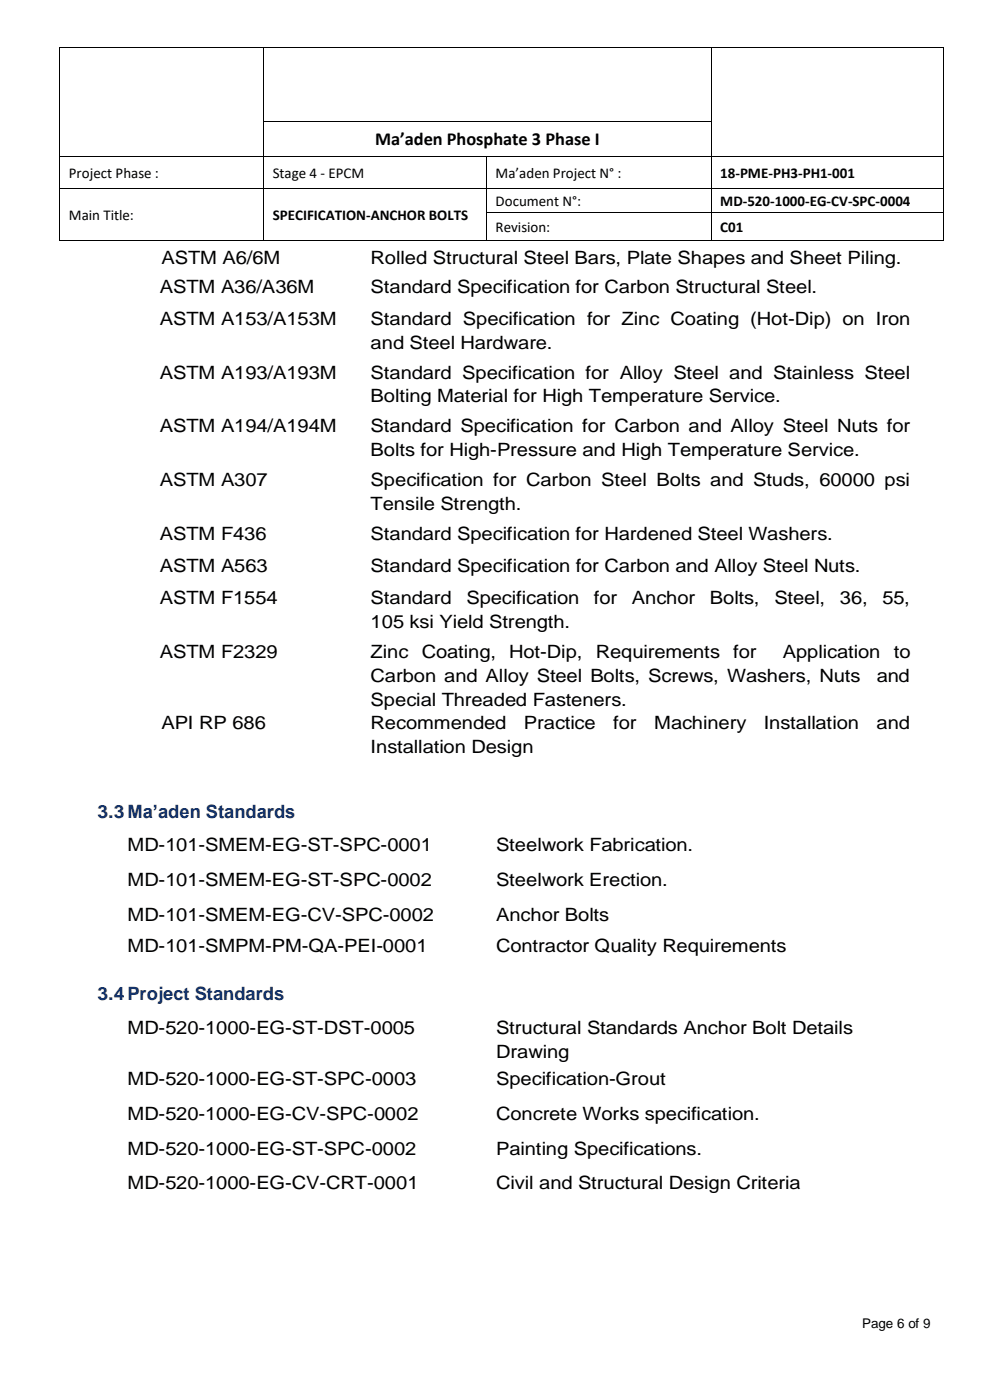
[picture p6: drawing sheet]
<svg xmlns="http://www.w3.org/2000/svg" width="210mm" height="297mm" viewBox="0 0 210 297" stroke-linecap="round" stroke-linejoin="round" font-family="sans-serif">
<defs><g id="words">
<g font-size="3.9">
<text x="79.6" y="30.9">Ma’aden Phosphate 3 Phase I</text>
<text x="34.2" y="56.1">ASTM A6/6M</text>
<text x="78.6" y="56.1">Rolled Structural Steel Bars, Plate Shapes and Sheet Piling.</text>
<text x="33.9" y="62.1">ASTM A36/A36M</text>
<text x="78.6" y="62.1">Standard Specification for Carbon Structural Steel.</text>
<text x="33.9" y="68.9">ASTM A153/A153M</text>
<text x="78.6" y="68.9">Standard Specification for Zinc Coating (Hot-Dip) on Iron</text>
<text x="78.6" y="74">and Steel Hardware.</text>
<text x="33.9" y="80.3">ASTM A193/A193M</text>
<text x="78.6" y="80.3">Standard Specification for Alloy Steel and Stainless Steel</text>
<text x="78.6" y="85.4">Bolting Material for High Temperature Service.</text>
<text x="33.9" y="91.7">ASTM A194/A194M</text>
<text x="78.6" y="91.7">Standard Specification for Carbon and Alloy Steel Nuts for</text>
<text x="78.6" y="96.8">Bolts for High-Pressure and High Temperature Service.</text>
<text x="33.9" y="103.1">ASTM A307</text>
<text x="78.6" y="103.1">Specification for Carbon Steel Bolts and Studs, 60000 psi</text>
<text x="78.6" y="108.2">Tensile Strength.</text>
<text x="33.9" y="114.5">ASTM F436</text>
<text x="78.6" y="114.5">Standard Specification for Hardened Steel Washers.</text>
<text x="33.9" y="121.3">ASTM A563</text>
<text x="78.6" y="121.3">Standard Specification for Carbon and Alloy Steel Nuts.</text>
<text x="33.9" y="128.2">ASTM F1554</text>
<text x="78.6" y="128.2">Standard</text>
<text x="98.9" y="128.2">Specification</text>
<text x="125.9" y="128.2">for</text>
<text x="134" y="128.2">Anchor</text>
<text x="150.5" y="128.2">Bolts,</text>
<text x="164.2" y="128.2">Steel,</text>
<text x="178.1" y="128.2">36,</text>
<text x="187.1" y="128.2">55,</text>
<text x="78.6" y="133.2">105 ksi Yield Strength.</text>
<text x="33.9" y="139.5">ASTM F2329</text>
<text x="78.6" y="139.5">Zinc</text>
<text x="89.4" y="139.5">Coating,</text>
<text x="108" y="139.5">Hot-Dip,</text>
<text x="126.3" y="139.5">Requirements</text>
<text x="155.5" y="139.5">for</text>
<text x="166" y="139.5">Application</text>
<text x="189.5" y="139.5">to</text>
<text x="78.6" y="144.7">Carbon and Alloy Steel Bolts, Screws, Washers, Nuts</text>
<text x="78.6" y="149.8">Special Threaded Fasteners.</text>
<text x="185.9" y="144.7">and</text>
<text x="34.2" y="154.7">API RP 686</text>
<text x="78.6" y="154.7">Recommended</text>
<text x="111.1" y="154.7">Practice</text>
<text x="130.1" y="154.7">for</text>
<text x="138.7" y="154.7">Machinery</text>
<text x="162" y="154.7">Installation</text>
<text x="185.9" y="154.7">and</text>
<text x="78.6" y="159.8">Installation Design</text>
<text x="27" y="180.7">MD-101-SMEM-EG-ST-SPC-0001</text>
<text x="105.2" y="180.7">Steelwork Fabrication.</text>
<text x="27" y="188.1">MD-101-SMEM-EG-ST-SPC-0002</text>
<text x="105.2" y="188.1">Steelwork Erection.</text>
<text x="27" y="195.5">MD-101-SMEM-EG-CV-SPC-0002</text>
<text x="105.2" y="195.5">Anchor Bolts</text>
<text x="27" y="202">MD-101-SMPM-PM-QA-PEI-0001</text>
<text x="105.2" y="202">Contractor Quality Requirements</text>
<text x="27" y="219.4">MD-520-1000-EG-ST-DST-0005</text>
<text x="105.2" y="219.4">Structural Standards Anchor Bolt Details</text>
<text x="105.2" y="224.4">Drawing</text>
<text x="27" y="230.2">MD-520-1000-EG-ST-SPC-0003</text>
<text x="105.2" y="230.2">Specification-Grout</text>
<text x="27" y="237.6">MD-520-1000-EG-CV-SPC-0002</text>
<text x="105.2" y="237.6">Concrete Works specification.</text>
<text x="27" y="245">MD-520-1000-EG-ST-SPC-0002</text>
<text x="105.2" y="245">Painting Specifications.</text>
<text x="27" y="252.4">MD-520-1000-EG-CV-CRT-0001</text>
<text x="105.2" y="252.4">Civil and Structural Design Criteria</text>
</g>
<g font-size="3.9" fill="#00338d">
<text x="20.7" y="173.6">3.3Ma’aden Standards</text>
<text x="20.7" y="212.2">3.4Project Standards</text>
</g>
<g font-size="3.2">
<text x="14.6" y="37.7">Project Phase :</text>
<text x="57.8" y="37.7">Stage 4 - EPCM</text>
<text x="105.1" y="37.7">Ma’aden Project N° :</text>
<text x="152.7" y="37.7">18-PME-PH3-PH1-001</text>
<text x="14.6" y="46.7">Main Title:</text>
<text x="57.8" y="46.7">SPECIFICATION-ANCHOR BOLTS</text>
<text x="105.1" y="43.7">Document N°:</text>
<text x="152.7" y="43.7">MD-520-1000-EG-CV-SPC-0004</text>
<text x="105.1" y="49.2">Revision:</text>
<text x="152.7" y="49.2">C01</text>
</g>
<text font-size="2.8" x="182.8" y="281.8">Page 6 of 9</text>
</g></defs>
<g fill="#000">
<path d="M12.6 9.9h.2v.2h-.2z" fill-rule="evenodd"/>
<path d="M12.6 9.9h.2v.2h-.2z" fill-rule="evenodd"/>
<path d="M55.8 9.9h.2v.2h-.2z" fill-rule="evenodd"/>
<path d="M150.8 9.9h.2v.2h-.2z" fill-rule="evenodd"/>
<path d="M200 9.9h.2v.2h-.2z" fill-rule="evenodd"/>
<path d="M200 9.9h.2v.2h-.2z" fill-rule="evenodd"/>
<path d="M12.6 25.8h.2v.2h-.2z" fill-rule="evenodd"/>
<path d="M12.6 33.1h.2v.2h-.2z" fill-rule="evenodd"/>
<path d="M55.8 25.8h.2v.2h-.2z" fill-rule="evenodd"/>
<path d="M55.8 33.1h.2v.2h-.2z" fill-rule="evenodd"/>
<path d="M103.1 33.1h.2v.2h-.2z" fill-rule="evenodd"/>
<path d="M150.8 25.8h.2v.2h-.2z" fill-rule="evenodd"/>
<path d="M150.8 33.1h.2v.2h-.2z" fill-rule="evenodd"/>
<path d="M200 25.8h.2v.2h-.2z" fill-rule="evenodd"/>
<path d="M200 33.1h.2v.2h-.2z" fill-rule="evenodd"/>
<path d="M12.6 39.9h.2v.2h-.2z" fill-rule="evenodd"/>
<path d="M12.6 45h.2v.2h-.2z" fill-rule="evenodd"/>
<path d="M12.6 51h.2v.2h-.2z" fill-rule="evenodd"/>
<path d="M12.6 51h.2v.2h-.2z" fill-rule="evenodd"/>
<path d="M55.8 39.9h.2v.2h-.2z" fill-rule="evenodd"/>
<path d="M55.8 45h.2v.2h-.2z" fill-rule="evenodd"/>
<path d="M55.8 51h.2v.2h-.2z" fill-rule="evenodd"/>
<path d="M103.1 39.9h.2v.2h-.2z" fill-rule="evenodd"/>
<path d="M103.1 45h.2v.2h-.2z" fill-rule="evenodd"/>
<path d="M103.1 51h.2v.2h-.2z" fill-rule="evenodd"/>
<path d="M150.8 39.9h.2v.2h-.2z" fill-rule="evenodd"/>
<path d="M150.8 45h.2v.2h-.2z" fill-rule="evenodd"/>
<path d="M150.8 51h.2v.2h-.2z" fill-rule="evenodd"/>
<path d="M200 39.9h.2v.2h-.2z" fill-rule="evenodd"/>
<path d="M200 45h.2v.2h-.2z" fill-rule="evenodd"/>
<path d="M200 51h.2v.2h-.2z" fill-rule="evenodd"/>
<path d="M200 51h.2v.2h-.2z" fill-rule="evenodd"/>
</g>
<g fill="none" stroke="#000" stroke-width=".21">
<path d="M12.7 10.1v15.7M12.8 10h43M55.9 10.1v15.7M56 10h94.8M150.9 10.1v15.7M151 10h49M200.1 10.1v15.7M12.7 25.9v7.2M12.7 33.3v6.6M12.8 33.2h43M55.9 25.9v7.2M55.9 33.3v6.6"/>
<path d="M56 25.9h94.8M56 33.2h47.1M103.2 33.3v6.6M103.3 33.2h47.5M150.9 25.9v7.2M150.9 33.3v6.6M151 33.2h49M200.1 25.9v7.2M200.1 33.3v6.6M12.7 40.1v4.9M12.7 45.2v5.8M12.8 40h43"/>
<path d="M12.8 51.1h43M55.9 40.1v4.9M55.9 45.2v5.8M56 40h47.1M56 51.1h47.1M103.2 40.1v4.9M103.2 45.2v5.8M103.3 40h47.5M103.3 45.1h47.5M103.3 51.1h47.5M150.9 40.1v4.9M150.9 45.2v5.8"/>
<path d="M151 40h49M151 45.1h49M151 51.1h49M200.1 40.1v4.9M200.1 45.2v5.8"/>
</g>
<use href="#words"/>
</svg>
